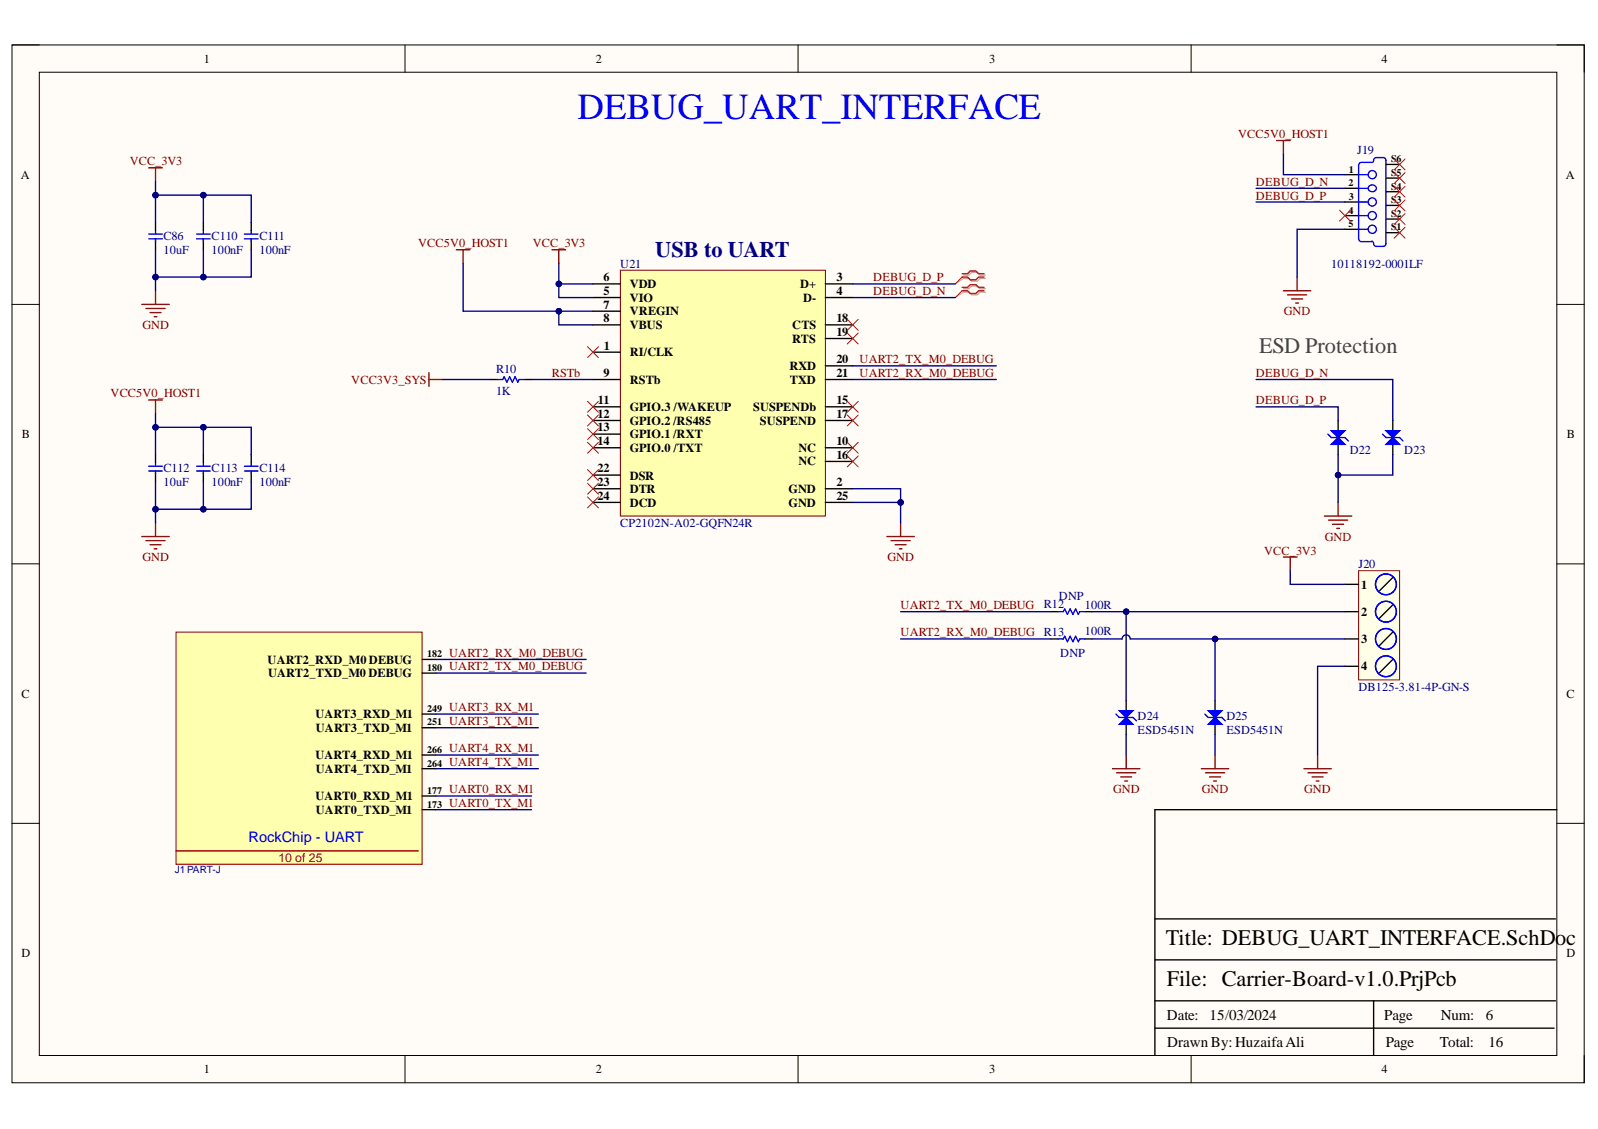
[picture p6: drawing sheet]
<svg xmlns="http://www.w3.org/2000/svg" width="297mm" height="210mm" viewBox="0 0 297 210" stroke-linecap="round" stroke-linejoin="round" font-family="sans-serif">
<defs><g id="words">
<text font-size="6.8" fill="#00f" x="107.3" y="22.1">DEBUG_UART_INTERFACE</text>
<text font-size="4.1" fill="#000080" x="121.8" y="47.8">USB to UART</text>
<text font-size="4.1" fill="#434343" x="234.1" y="65.6">ESD Protection</text>
<g font-size="4.1">
<text x="216.7" y="175.8">Title: DEBUG_UART_INTERFACE.SchDoc</text>
<text x="216.9" y="183.4">File: Carrier-Board-v1.0.PrjPcb</text>
</g>
<g font-size="2.8">
<text x="216.9" y="189.6">Date:</text>
<text x="224.8" y="189.6">15/03/2024</text>
<text x="257.3" y="189.6">Page</text>
<text x="267.8" y="189.6">Num:</text>
<text x="276.2" y="189.6">6</text>
<text x="217" y="194.6">DrawnBy:HuzaifaAli</text>
<text x="257.6" y="194.6">Page</text>
<text x="267.6" y="194.6">Total:</text>
<text x="276.7" y="194.6">16</text>
</g>
<text font-size="2.7" fill="#00f" x="46.2" y="156.6">RockChip - UART</text>
<g font-size="2.3">
<text x="37.9" y="11.7">1</text>
<text x="110.7" y="11.7">2</text>
<text x="183.9" y="11.7">3</text>
<text x="256.8" y="11.7">4</text>
<text x="3.9" y="33.3">A</text>
<text x="291.1" y="33.3">A</text>
<text x="112.2" y="52.3">6</text>
<text x="117.1" y="53.6">VDD</text>
<text x="148.7" y="53.6">D+</text>
<text x="155.5" y="52.3">3</text>
<text x="112.2" y="54.8">5</text>
<text x="112.2" y="57.4">7</text>
<text x="112.2" y="59.9">8</text>
<text x="117.1" y="56.1">VIO</text>
<text x="117.1" y="58.7">VREGIN</text>
<text x="149.3" y="56.1">D-</text>
<text x="155.5" y="54.8">4</text>
<text x="155.5" y="59.9">18</text>
<text x="112.2" y="65">1</text>
<text x="117.1" y="61.2">VBUS</text>
<text x="147.3" y="61.2">CTS</text>
<text x="147.3" y="63.7">RTS</text>
<text x="155.5" y="62.5">19</text>
<text x="112.2" y="70.1">9</text>
<text x="117.1" y="66.3">RI/CLK</text>
<text x="117.1" y="71.3">RSTb</text>
<text x="146.8" y="68.8">RXD</text>
<text x="146.8" y="71.3">TXD</text>
<text x="155.5" y="67.5">20</text>
<text x="155.5" y="70.1">21</text>
<text x="111.1" y="77.7">12</text>
<text x="111.1" y="75.1">11</text>
<text x="117.1" y="76.4">GPIO.3 /WAKEUP</text>
<text x="140" y="76.4">SUSPENDb</text>
<text x="155.5" y="75.1">15</text>
<text x="155.5" y="77.7">17</text>
<text x="4.1" y="81.5">B</text>
<text x="111.1" y="80.2">13</text>
<text x="111.1" y="82.7">14</text>
<text x="117.1" y="78.9">GPIO.2 /RS485</text>
<text x="117.1" y="81.5">GPIO.1 /RXT</text>
<text x="141.3" y="78.9">SUSPEND</text>
<text x="155.5" y="82.7">10</text>
<text x="291.2" y="81.5">B</text>
<text x="111.1" y="87.8">22</text>
<text x="117.1" y="84">GPIO.0 /TXT</text>
<text x="117.1" y="89.2">DSR</text>
<text x="148.5" y="84">NC</text>
<text x="148.5" y="86.5">NC</text>
<text x="155.5" y="85.3">16</text>
<text x="111.1" y="90.4">23</text>
<text x="111.1" y="93">24</text>
<text x="117.1" y="91.7">DTR</text>
<text x="117.1" y="94.2">DCD</text>
<text x="146.6" y="91.7">GND</text>
<text x="146.6" y="94.2">GND</text>
<text x="155.5" y="90.4">2</text>
<text x="155.5" y="93">25</text>
<text x="253" y="109.4">1</text>
<text x="253" y="114.5">2</text>
<text x="253" y="119.6">3</text>
<text x="49.7" y="123.4">UART2_RXD_M0 DEBUG</text>
<text x="49.8" y="125.9">UART2_TXD_M0 DEBUG</text>
<text x="253" y="124.7">4</text>
<text x="4" y="129.7">C</text>
<text x="291.2" y="129.7">C</text>
<text x="58.6" y="133.5">UART3_RXD_M1</text>
<text x="58.7" y="136.1">UART3_TXD_M1</text>
<text x="58.6" y="141.1">UART4_RXD_M1</text>
<text x="58.7" y="143.7">UART4_TXD_M1</text>
<text x="58.6" y="148.8">UART0_RXD_M1</text>
<text x="58.7" y="151.4">UART0_TXD_M1</text>
<text x="4" y="178">D</text>
<text x="291.2" y="178">D</text>
<text x="37.9" y="199.5">1</text>
<text x="110.7" y="199.5">2</text>
<text x="183.9" y="199.5">3</text>
<text x="256.8" y="199.5">4</text>
</g>
<g font-size="2.3" fill="#800000">
<text x="230.2" y="25.6">VCC5V0_HOST1</text>
<text x="24.1" y="30.8">VCC_3V3</text>
<text x="233.5" y="34.6">DEBUG_D_N</text>
<text x="233.5" y="37.1">DEBUG_D_P</text>
<text x="77.7" y="46">VCC5V0_HOST1</text>
<text x="99.1" y="46">VCC_3V3</text>
<text x="162.3" y="52.3">DEBUG_D_P</text>
<text x="162.3" y="54.8">DEBUG_D_N</text>
<text x="238.6" y="58.7">GND</text>
<text x="26.5" y="61.2">GND</text>
<text x="65.3" y="71.3">VCC3V3_SYS</text>
<text x="102.6" y="70.1">RSTb</text>
<text x="159.8" y="67.5">UART2_TX_M0_DEBUG</text>
<text x="159.8" y="70.1">UART2_RX_M0_DEBUG</text>
<text x="233.5" y="70.1">DEBUG_D_N</text>
<text x="20.6" y="73.9">VCC5V0_HOST1</text>
<text x="233.5" y="75.1">DEBUG_D_P</text>
<text x="246.2" y="100.6">GND</text>
<text x="26.5" y="104.4">GND</text>
<text x="164.9" y="104.4">GND</text>
<text x="235" y="103.1">VCC_3V3</text>
<text x="167.4" y="113.2">UART2_TX_M0_DEBUG</text>
<text x="167.4" y="118.3">UART2_RX_M0_DEBUG</text>
<text x="83.5" y="124.7">UART2_TX_M0_DEBUG</text>
<text x="83.5" y="122.1">UART2_RX_M0_DEBUG</text>
<text x="83.5" y="132.3">UART3_RX_M1</text>
<text x="83.5" y="134.8">UART3_TX_M1</text>
<text x="83.5" y="139.9">UART4_RX_M1</text>
<text x="83.5" y="142.4">UART4_TX_M1</text>
<text x="83.5" y="147.5">UART0_RX_M1</text>
<text x="206.9" y="147.5">GND</text>
<text x="223.4" y="147.5">GND</text>
<text x="242.4" y="147.5">GND</text>
<text x="83.5" y="150.1">UART0_TX_M1</text>
</g>
<g font-size="2.3" fill="#000080">
<text x="252.2" y="28.6">J19</text>
<text x="30.4" y="44.7">C86</text>
<text x="30.4" y="47.2">10uF</text>
<text x="39.3" y="44.7">C110</text>
<text x="39.3" y="47.2">100nF</text>
<text x="48.2" y="44.7">C111</text>
<text x="48.2" y="47.2">100nF</text>
<text x="115.3" y="49.8">U21</text>
<text x="247.4" y="49.8">10118192-0001LF</text>
<text x="92.2" y="69.3">R10</text>
<text x="92.2" y="73.4">1K</text>
<text x="30.4" y="87.8">C112</text>
<text x="39.3" y="87.8">C113</text>
<text x="48.2" y="87.8">C114</text>
<text x="250.9" y="84.4">D22</text>
<text x="261" y="84.4">D23</text>
<text x="30.4" y="90.4">10uF</text>
<text x="39.3" y="90.4">100nF</text>
<text x="48.2" y="90.4">100nF</text>
<text x="115.3" y="98">CP2102N-A02-GQFN24R</text>
<text x="252.5" y="105.6">J20</text>
<text x="194" y="113">R12</text>
<text x="196.8" y="111.5">DNP</text>
<text x="201.7" y="113.2">100R</text>
<text x="194" y="118.3">R13</text>
<text x="201.7" y="118.1">100R</text>
<text x="197.1" y="122.1">DNP</text>
<text x="252.5" y="128.5">DB125-3.81-4P-GN-S</text>
<text x="211.5" y="134">D24</text>
<text x="211.5" y="136.5">ESD5451N</text>
<text x="228" y="134">D25</text>
<text x="228" y="136.5">ESD5451N</text>
</g>
<text font-size="2.3" fill="#f00" x="51.8" y="160.2">10 of 25</text>
<g font-size="1.9">
<text x="250.6" y="34.7">2</text>
<text x="250.7" y="32.1">1</text>
<text x="258.6" y="35.2">S4</text>
<text x="258.6" y="32.7">S5</text>
<text x="258.6" y="30.2">S6</text>
<text x="250.6" y="39.7">4</text>
<text x="250.7" y="37.2">3</text>
<text x="258.6" y="40.3">S2</text>
<text x="258.6" y="37.8">S3</text>
<text x="250.6" y="42.3">5</text>
<text x="258.6" y="42.8">S1</text>
<text x="79.4" y="122.2">182</text>
<text x="79.4" y="124.7">180</text>
<text x="79.4" y="132.3">249</text>
<text x="79.4" y="134.9">251</text>
<text x="79.4" y="140">266</text>
<text x="79.4" y="142.6">264</text>
<text x="79.4" y="147.6">177</text>
<text x="79.4" y="150.2">173</text>
</g>
<text font-size="1.9" fill="#000080" x="32.5" y="162.3">J1 PART-J</text>
</g></defs>
<path d="M2.2 8.4h292.3v192.9h-292.3z" fill-rule="evenodd" fill="#fffcf8"/>
<path d="M2.2 8.4h292.3v192.9h-292.3z" fill="none" stroke="#000" stroke-width=".19"/>
<path d="M7.3 13.4h282.1v182.8h-282.1z" fill-rule="evenodd" fill="#fffcf8"/>
<g fill="none" stroke="#000" stroke-width=".19">
<path d="M2.2 8.4h5.1M7.3 13.4h282.1v182.8h-282.1zM75.3 8.4v5M148.3 8.4v5M221.4 8.4v5M289.4 8.4h5.1v5M2.2 56.6h5.1M289.4 56.6h5.1M2.2 104.8h5.1M289.4 104.8h5.1M2.2 153.1h5.1M289.4 153.1h5.1"/>
<path d="M75.3 196.2v5.1M148.3 196.2v5.1M221.4 196.2v5.1M294.5 196.2v5.1"/>
</g>
<path d="M289.4 150.5h-74.7v45.7M214.7 178.5h74.4M214.7 170.8h74.4M214.7 191.2h74.2M214.7 186.1h74.4M255.3 186.1v10.1" fill="none" stroke="#000" stroke-width=".25"/>
<path d="M115.3 50.2h38.1v45.7h-38.1z" fill-rule="evenodd" fill="#ffffb0"/>
<path d="M115.3 50.2h38.1v45.7h-38.1z" fill="none" stroke="#800000" stroke-width=".19"/>
<g fill="none" stroke="#000" stroke-width=".25">
<path d="M250 35h2.5M250 37.6h2.5M250 32.5h2.5M257.6 38.2h2.6M257.6 35.6h2.6M257.6 33.1h2.6M257.6 30.6h2.6M28.9 41.4v1.5M28.9 44.8v1.6M37.8 41.4v1.5M37.8 44.8v1.6M46.7 41.4v1.5"/>
<path d="M46.7 44.8v1.6M110.2 52.8h5.1M110.2 55.3h5.1M110.2 57.9h5.1M153.4 52.8h5.1M153.4 55.3h5.1M250 40.1h2.5M250 42.6h2.5M257.6 43.3h2.6M257.6 40.7h2.6M91.2 70.6h1.2M97.5 70.6h1.3"/>
<path d="M110.2 75.6h5.1M110.2 78.2h5.1M110.2 60.4h5.1M110.2 70.6h5.1M110.2 65.5h5.1M153.4 75.6h5.1M153.4 78.2h5.1M153.4 60.4h5.1M153.4 62.9h5.1M153.4 68h5.1M153.4 70.6h5.1M248.7 78.2v1.7"/>
<path d="M28.9 84.5v1.5M28.9 87.9v1.7M37.8 84.5v1.5M37.8 87.9v1.7M46.7 84.5v1.5M46.7 87.9v1.7M110.2 90.9h5.1M110.2 83.3h5.1M110.2 93.4h5.1M110.2 80.7h5.1M110.2 88.3h5.1M153.4 90.9h5.1"/>
<path d="M153.4 83.3h5.1M153.4 85.8h5.1M153.4 93.4h5.1M248.7 82.7v1.8"/>
</g>
<g fill="none" stroke="#800000" stroke-width=".25">
<path d="M27.6 31.2h2.6M28.9 31.2v2.5M237.3 26.1h2.5M238.6 26.1v2.6M26.4 56.6h5.1M27.1 57.4h3.6M27.9 58.1h2M28.7 58.9h.5M28.9 54.1v2.5M84.8 46.4h2.6M86.1 46.4v2.6M102.6 46.4h2.5"/>
<path d="M103.9 46.4v2.6M238.6 54.1h5M239.3 54.8h3.6M240.1 55.6h2M240.8 56.3h.6M241.1 51.5v2.6M27.6 74.4h2.6M28.9 74.4v2.5M79.7 69.3v2.5M79.7 70.6h2.6M26.4 99.8h5.1M28.9 97.2v2.6"/>
<path d="M164.9 99.8h5M167.4 97.2v2.6M27.1 100.5h3.6M27.9 101.3h2M28.7 102h.5M165.6 100.5h3.6M166.4 101.3h2M167.2 102h.5"/>
</g>
<g fill="none" stroke="#f00" stroke-width=".19">
<path d="M249 39.1l2 2M251 39.1l-2 2M259.1 29.6l2.1 2M259.1 32.1l2.1 2M259.1 34.6l2.1 2.1M259.1 37.2l2.1 2M259.1 39.7l2.1 2M261.2 29.6l-2.1 2M261.2 32.1l-2.1 2M261.2 34.6l-2.1 2.1M261.2 37.2l-2.1 2M261.2 39.7l-2.1 2"/>
<path d="M157.5 59.4l2 2M159.5 59.4l-2 2M178.8 51.5l-1.2 1.3M178.8 54.1l-1.2 1.2M259.1 42.2l2.1 2.1M261.2 42.2l-2.1 2.1M109.2 64.5l2 2M109.2 74.6l2 2M109.2 77.2l2 2M109.2 79.7l2 2M111.2 64.5l-2 2M111.2 74.6l-2 2"/>
<path d="M111.2 77.2l-2 2M111.2 79.7l-2 2M157.5 77.2l2 2M157.5 74.6l2 2M157.5 61.9l2 2.1M159.5 77.2l-2 2M159.5 74.6l-2 2M159.5 61.9l-2 2.1M109.2 82.2l2 2.1M109.2 87.3l2 2M109.2 92.4l2 2M109.2 89.9l2 2"/>
<path d="M111.2 82.2l-2 2.1M111.2 87.3l-2 2M111.2 92.4l-2 2M111.2 89.9l-2 2M157.5 84.8l2 2M157.5 82.2l2 2.1M159.5 84.8l-2 2M159.5 82.2l-2 2.1"/>
</g>
<path d="M179.1 51.1h1l.5-.5h1l.6 .5h1M179.1 51.8h1l.5 .5h1l.6-.5h1M179.1 53.7h1l.5-.5h1l.6 .5h1M179.1 54.3h1l.5 .5h1l.6-.5h1" fill="none" stroke="#d0a19e" stroke-width=".25"/>
<path d="M179.1 51.8l-1.5 1M179.1 54.3l-1.5 1" fill="none" stroke="#d0a19e" stroke-width=".19"/>
<path d="M178.8 50.9h1.1l.5-.5h1l.5 .5h1M178.8 51.5h1.1l.5 .5h1l.5-.5h1M178.8 53.4h1.1l.5-.5h1l.5 .5h1M178.8 54.1h1.1l.5 .5h1l.5-.5h1" fill="none" stroke="#f00" stroke-width=".25"/>
<g fill="none" stroke="#00f" stroke-width=".25">
<path d="M252.5 35h1.8M252.5 37.6h1.8M252.5 32.5h1.8M252.8 30.2l-.3 .6v13.5l.3 .6M252.9 30.2h2.2M254.5 34.6a.68 .68 0 0 1 1.1 0 .68 .68 0 0 1-.2 1 .67 .67 0 0 1-.9-.2 .67 .67 0 0 1 0-.8zM257 29.3h.1a.51 .51 0 0 1 .5 .5v15.5l-.2 .4-.3 .1-1.5-.1-.3-.4M257.1 29.3h-1.3a.62 .62 0 0 0-.5 .7l-.1 .2M27.6 44.4h2.6M27.6 43.5h2.6M28.9 42.9v.5M28.9 44.4v.5"/>
<path d="M36.5 44.4h2.6M36.5 43.5h2.6M37.8 42.9v.5M37.8 44.4v.5M45.4 44.4h2.6M45.4 43.5h2.6M46.7 42.9v.5M46.7 44.4v.5M252.5 40.1h1.8M252.5 42.6h1.8M252.9 44.9h2.2M255 44.8l.3 .4"/>
<path d="M92.4 70.6h1.1l.2-.6 .5 1.1 .5-1.1 .5 1.1 .5-1.1 .6 1.1 .2-.5h1M27.6 87.6h2.6M27.6 86.7h2.6M28.9 86v.6M28.9 87.6v.5M36.5 87.6h2.6M36.5 86.7h2.6M37.8 86v.6M37.8 87.6v.5M45.4 87.6h2.6M45.4 86.7h2.6M46.7 86v.6"/>
<path d="M46.7 87.6v.5"/>
<circle cx="255.1" cy="32.5" r=".76"/>
<circle cx="255.1" cy="37.5" r=".76"/>
<circle cx="255.1" cy="42.6" r=".76"/>
<circle cx="255.1" cy="40.1" r=".76"/>
</g>
<path d="M247.5 80.1h2.5l-1.3 1.2z" fill="#00f"/>
<path d="M246.8 80.7l.7 .6h2.5l.6 .7M247.5 80.1h2.5l-1.3 1.2z" fill="none" stroke="#00f" stroke-width=".25"/>
<path d="M247.5 82.6l1.2-1.3 1.3 1.3z" fill="#00f"/>
<path d="M247.5 82.6l1.2-1.3 1.3 1.3z" fill="none" stroke="#00f" stroke-width=".25"/>
<path d="M258.9 78.2v1.7M258.9 82.7v1.8" fill="none" stroke="#000" stroke-width=".25"/>
<path d="M258.9 81.3l1.3 1.3h-2.6z" fill="#00f"/>
<path d="M257 80.7l.6 .6h2.6l.6 .7M258.9 81.3l1.3 1.3h-2.6z" fill="none" stroke="#00f" stroke-width=".25"/>
<path d="M257.6 80.1h2.6l-1.3 1.2z" fill="#00f"/>
<path d="M257.6 80.1h2.6l-1.3 1.2z" fill="none" stroke="#00f" stroke-width=".25"/>
<path d="M246.2 95.9h5.1M246.9 96.7h3.6M247.7 97.5h2M248.5 98.2h.5M248.7 93.4v2.5" fill="none" stroke="#800000" stroke-width=".25"/>
<path d="M252.5 106.1h7.7v20.3h-7.7z" fill-rule="evenodd" fill="#ffffe8"/>
<path d="M252.5 106.1h7.7v20.3h-7.7z" fill="none" stroke="#800000" stroke-width=".19"/>
<path d="M250 108.6h2.5M250 113.7h2.5M250 118.8h2.5M258.9 107.4l-2.5 2.5M258.9 112.5l-2.5 2.5M258.9 117.5l-2.5 2.6M225.9 130.2v1.8M225.9 134.8v1.8M250 123.9h2.5M258.9 122.6l-2.5 2.5" fill="none" stroke="#000" stroke-width=".25"/>
<g fill="none" stroke="#00f" stroke-width=".25">
<circle cx="257.6" cy="108.6" r="1.94"/>
<circle cx="257.6" cy="113.7" r="1.94"/>
<circle cx="257.6" cy="118.8" r="1.94"/>
<circle cx="257.6" cy="123.9" r="1.94"/>
</g>
<path d="M224.6 132.1h2.5l-1.2 1.3z" fill="#00f"/>
<path d="M223.9 132.8l.7 .6h2.5l.7 .6M224.6 132.1h2.5l-1.2 1.3z" fill="none" stroke="#00f" stroke-width=".25"/>
<path d="M225.9 133.4l1.2 1.3h-2.5z" fill="#00f"/>
<path d="M225.9 133.4l1.2 1.3h-2.5z" fill="none" stroke="#00f" stroke-width=".25"/>
<path d="M209.3 130.2v1.8M209.3 134.8v1.8" fill="none" stroke="#000" stroke-width=".25"/>
<path d="M208.1 132.1h2.5l-1.3 1.3z" fill="#00f"/>
<path d="M207.4 132.8l.7 .6h2.5l.6 .6M208.1 132.1h2.5l-1.3 1.3z" fill="none" stroke="#00f" stroke-width=".25"/>
<path d="M209.3 133.4l1.3 1.3h-2.5z" fill="#00f"/>
<path d="M196.6 113.7h1.1l.2-.5 .5 1 .5-1 .5 1 .5-1 .5 1 .3-.5h1M196.6 118.8h1.1l.2-.5 .5 1 .5-1 .5 1 .5-1 .5 1 .3-.5h1M209.3 133.4l1.3 1.3h-2.5z" fill="none" stroke="#00f" stroke-width=".25"/>
<g fill="none" stroke="#800000" stroke-width=".25">
<path d="M238.6 103.6h2.5M239.8 103.6v2.5M206.8 142.9h5.1M207.6 143.7h3.5M208.3 144.4h2.1M209.1 145.2h.5M209.3 140.4v2.5M223.3 142.9h5.1M224.1 143.7h3.5M224.8 144.4h2.1M225.6 145.2h.5M225.9 140.4v2.5"/>
<path d="M242.4 142.9h5.1M243.1 143.7h3.6M243.9 144.4h2M244.7 145.2h.5M244.9 140.4v2.5"/>
</g>
<path d="M195.4 113.7h1.2M195.4 118.8h1.2M201.7 113.7h1.3M201.7 118.8h1.3" fill="none" stroke="#000" stroke-width=".25"/>
<path d="M103.9 49v3.8M158.5 52.8h19.1M158.5 55.3h19.1M82.3 70.6h8.9M158.5 68h26.7M158.5 70.6h26.7" fill="none" stroke="#000080" stroke-width=".25"/>
<circle cx="103.9" cy="52.8" r=".51" fill="#000080"/>
<circle cx="103.9" cy="52.8" r=".51" fill="none" stroke="#000080" stroke-width=".19"/>
<path d="M110.2 52.8h-6.3v2.5h6.3" fill="none" stroke="#000080" stroke-width=".25"/>
<circle cx="103.9" cy="52.8" r=".51" fill="#000080"/>
<circle cx="103.9" cy="52.8" r=".51" fill="none" stroke="#000080" stroke-width=".19"/>
<path d="M103.9 57.9v2.5h6.3" fill="none" stroke="#000080" stroke-width=".25"/>
<circle cx="103.9" cy="57.9" r=".51" fill="#000080"/>
<circle cx="103.9" cy="57.9" r=".51" fill="none" stroke="#000080" stroke-width=".19"/>
<path d="M86.1 49v8.9h24.1" fill="none" stroke="#000080" stroke-width=".25"/>
<circle cx="103.9" cy="57.9" r=".51" fill="#000080"/>
<circle cx="103.9" cy="57.9" r=".51" fill="none" stroke="#000080" stroke-width=".19"/>
<path d="M158.5 90.9h8.9v2.5" fill="none" stroke="#000080" stroke-width=".25"/>
<circle cx="167.4" cy="93.4" r=".51" fill="#000080"/>
<circle cx="167.4" cy="93.4" r=".51" fill="none" stroke="#000080" stroke-width=".19"/>
<path d="M98.8 70.6h11.4M158.5 93.4h8.9v3.8" fill="none" stroke="#000080" stroke-width=".25"/>
<circle cx="167.4" cy="93.4" r=".51" fill="#000080"/>
<circle cx="167.4" cy="93.4" r=".51" fill="none" stroke="#000080" stroke-width=".19"/>
<path d="M37.8 46.4v5.1" fill="none" stroke="#000080" stroke-width=".25"/>
<circle cx="37.8" cy="51.5" r=".51" fill="#000080"/>
<circle cx="37.8" cy="51.5" r=".51" fill="none" stroke="#000080" stroke-width=".19"/>
<path d="M28.9 36.3h8.9v5.1" fill="none" stroke="#000080" stroke-width=".25"/>
<circle cx="37.8" cy="36.3" r=".51" fill="#000080"/>
<circle cx="37.8" cy="36.3" r=".51" fill="none" stroke="#000080" stroke-width=".19"/>
<circle cx="28.9" cy="36.3" r=".51" fill="#000080"/>
<circle cx="28.9" cy="36.3" r=".51" fill="none" stroke="#000080" stroke-width=".19"/>
<path d="M37.8 36.3h8.9v5.1" fill="none" stroke="#000080" stroke-width=".25"/>
<circle cx="37.8" cy="36.3" r=".51" fill="#000080"/>
<circle cx="37.8" cy="36.3" r=".51" fill="none" stroke="#000080" stroke-width=".19"/>
<path d="M28.9 89.6v7.6" fill="none" stroke="#000080" stroke-width=".25"/>
<circle cx="28.9" cy="94.7" r=".51" fill="#000080"/>
<circle cx="28.9" cy="94.7" r=".51" fill="none" stroke="#000080" stroke-width=".19"/>
<path d="M37.8 89.6v5.1" fill="none" stroke="#000080" stroke-width=".25"/>
<circle cx="37.8" cy="94.7" r=".51" fill="#000080"/>
<circle cx="37.8" cy="94.7" r=".51" fill="none" stroke="#000080" stroke-width=".19"/>
<path d="M28.9 76.9v7.6" fill="none" stroke="#000080" stroke-width=".25"/>
<circle cx="28.9" cy="79.4" r=".51" fill="#000080"/>
<circle cx="28.9" cy="79.4" r=".51" fill="none" stroke="#000080" stroke-width=".19"/>
<path d="M28.9 79.4h8.9v5.1" fill="none" stroke="#000080" stroke-width=".25"/>
<circle cx="37.8" cy="79.4" r=".51" fill="#000080"/>
<circle cx="37.8" cy="79.4" r=".51" fill="none" stroke="#000080" stroke-width=".19"/>
<circle cx="28.9" cy="79.4" r=".51" fill="#000080"/>
<circle cx="28.9" cy="79.4" r=".51" fill="none" stroke="#000080" stroke-width=".19"/>
<path d="M37.8 79.4h8.9v5.1" fill="none" stroke="#000080" stroke-width=".25"/>
<circle cx="37.8" cy="79.4" r=".51" fill="#000080"/>
<circle cx="37.8" cy="79.4" r=".51" fill="none" stroke="#000080" stroke-width=".19"/>
<path d="M46.7 89.6v5.1h-17.8" fill="none" stroke="#000080" stroke-width=".25"/>
<circle cx="37.8" cy="94.7" r=".51" fill="#000080"/>
<circle cx="37.8" cy="94.7" r=".51" fill="none" stroke="#000080" stroke-width=".19"/>
<circle cx="28.9" cy="94.7" r=".51" fill="#000080"/>
<circle cx="28.9" cy="94.7" r=".51" fill="none" stroke="#000080" stroke-width=".19"/>
<path d="M233.5 35h16.5M233.5 37.6h16.5M238.6 28.7v3.8h11.4M250 42.6h-8.9v8.9M233.5 75.6h15.2v2.6M233.5 70.6h25.4v7.6M248.7 84.5v3.8h10.2v-3.8" fill="none" stroke="#000080" stroke-width=".25"/>
<circle cx="248.7" cy="88.3" r=".51" fill="#000080"/>
<circle cx="248.7" cy="88.3" r=".51" fill="none" stroke="#000080" stroke-width=".19"/>
<path d="M248.7 88.3v5.1" fill="none" stroke="#000080" stroke-width=".25"/>
<circle cx="248.7" cy="88.3" r=".51" fill="#000080"/>
<circle cx="248.7" cy="88.3" r=".51" fill="none" stroke="#000080" stroke-width=".19"/>
<path d="M250 118.8h-24.1v11.4" fill="none" stroke="#000080" stroke-width=".25"/>
<circle cx="225.9" cy="118.8" r=".51" fill="#000080"/>
<circle cx="225.9" cy="118.8" r=".51" fill="none" stroke="#000080" stroke-width=".19"/>
<path d="M250 113.7h-40.7v16.5" fill="none" stroke="#000080" stroke-width=".25"/>
<circle cx="209.3" cy="113.7" r=".51" fill="#000080"/>
<circle cx="209.3" cy="113.7" r=".51" fill="none" stroke="#000080" stroke-width=".19"/>
<path d="M203 113.7h6.3M239.8 106.1v2.5h10.2M209.3 136.6v3.8M225.9 136.6v3.8M250 123.9h-5.1v16.5" fill="none" stroke="#000080" stroke-width=".25"/>
<circle cx="209.3" cy="113.7" r=".51" fill="#000080"/>
<circle cx="209.3" cy="113.7" r=".51" fill="none" stroke="#000080" stroke-width=".19"/>
<path d="M203 118.8h5.6a.76 .76 0 0 1 .7-.8 .76 .76 0 0 1 .8 .8h15.8" fill="none" stroke="#000080" stroke-width=".25"/>
<circle cx="225.9" cy="118.8" r=".51" fill="#000080"/>
<circle cx="225.9" cy="118.8" r=".51" fill="none" stroke="#000080" stroke-width=".19"/>
<path d="M46.7 46.4v5.1h-17.8M167.4 113.7h28M167.4 118.8h28" fill="none" stroke="#000080" stroke-width=".25"/>
<circle cx="37.8" cy="51.5" r=".51" fill="#000080"/>
<circle cx="37.8" cy="51.5" r=".51" fill="none" stroke="#000080" stroke-width=".19"/>
<circle cx="28.9" cy="51.5" r=".51" fill="#000080"/>
<circle cx="28.9" cy="51.5" r=".51" fill="none" stroke="#000080" stroke-width=".19"/>
<path d="M28.9 46.4v7.7" fill="none" stroke="#000080" stroke-width=".25"/>
<circle cx="28.9" cy="51.5" r=".51" fill="#000080"/>
<circle cx="28.9" cy="51.5" r=".51" fill="none" stroke="#000080" stroke-width=".19"/>
<path d="M28.9 33.7v7.7" fill="none" stroke="#000080" stroke-width=".25"/>
<circle cx="28.9" cy="36.3" r=".51" fill="#000080"/>
<circle cx="28.9" cy="36.3" r=".51" fill="none" stroke="#000080" stroke-width=".19"/>
<path d="M32.7 117.5h45.8v43.2h-45.8z" fill-rule="evenodd" fill="#ffffb0"/>
<path d="M32.7 117.5h45.8v43.2h-45.8z" fill="none" stroke="#800000" stroke-width=".19"/>
<path d="M32.7 158.2h45" fill="none" stroke="#800000" stroke-width=".25"/>
<path d="M78.5 122.6h2.5M78.5 125.1h2.5M78.5 132.8h2.5M78.5 135.3h2.5M78.5 140.4h2.5M78.5 142.9h2.5M78.5 148h2.5M78.5 150.5h2.5" fill="none" stroke="#000" stroke-width=".25"/>
<path d="M81 122.6h28M81 125.1h28M81 132.8h19.1M81 135.3h19.1M81 140.4h19.1M81 142.9h19.1M81 148h17.8M81 150.5h17.8" fill="none" stroke="#000080" stroke-width=".25"/>
<use href="#words"/>
</svg>
